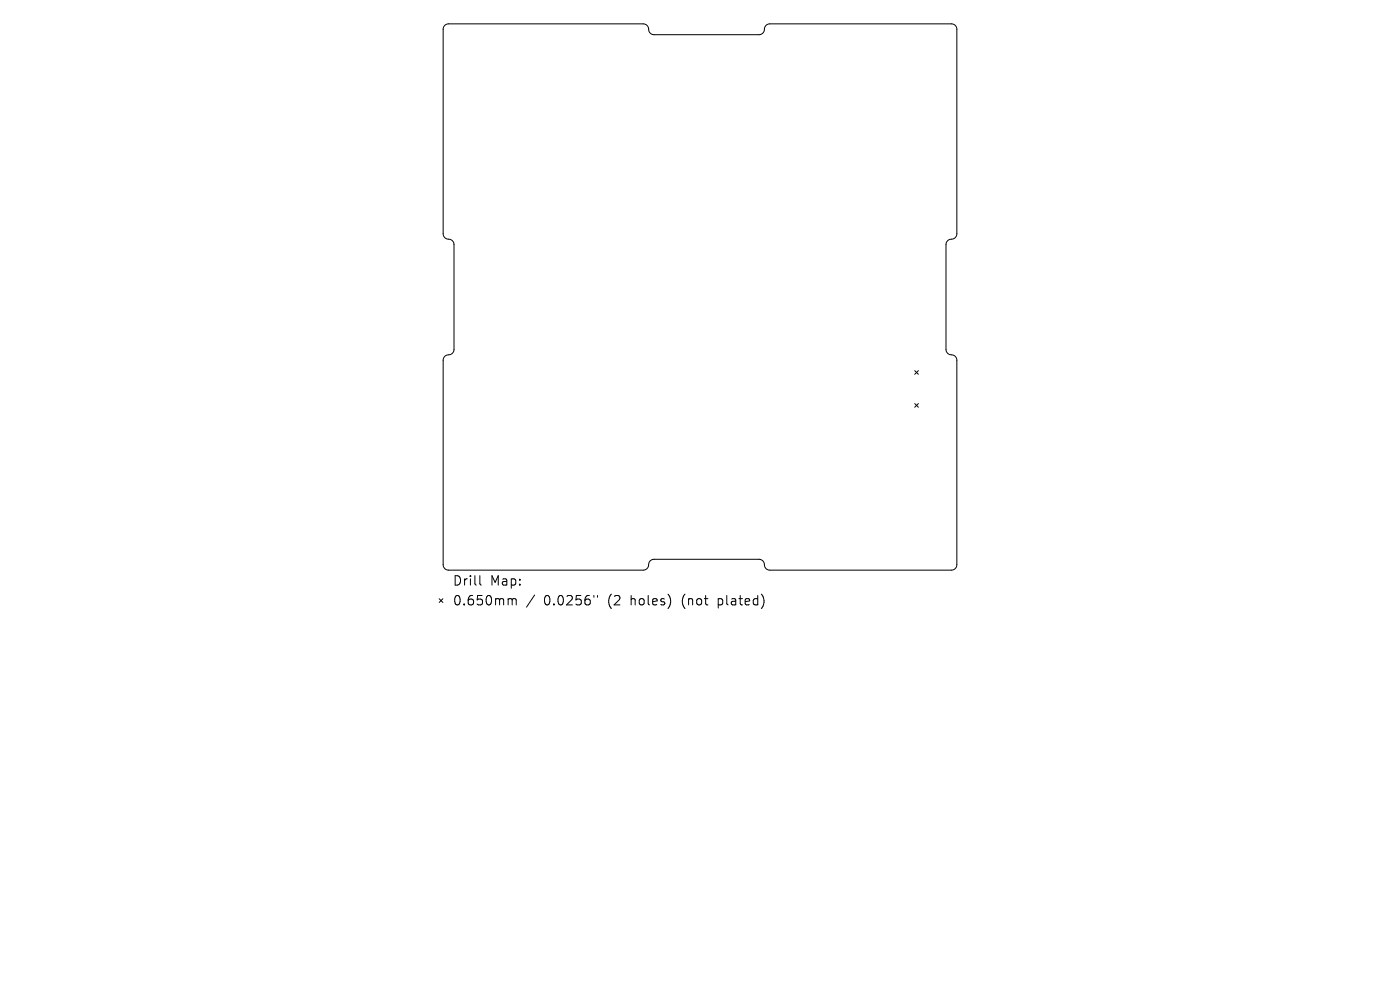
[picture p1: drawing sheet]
<svg xmlns="http://www.w3.org/2000/svg" width="297mm" height="210mm" viewBox="0 0 297 210" stroke-linecap="round" stroke-linejoin="round" font-family="sans-serif">
<defs><g id="words">
<g font-size="2.8">
<text x="96" y="124.5">Drill</text>
<text x="104" y="124.5">Map:</text>
<text x="96" y="128.7">0.650mm</text>
<text x="115.4" y="128.7">0.0256&quot;</text>
<text x="129.1" y="128.7">(2</text>
<text x="134.1" y="128.7">holes)</text>
<text x="145.1" y="128.7">(not</text>
<text x="153" y="128.7">plated)</text>
</g>
</g></defs>
<g fill="none" stroke="#000" stroke-width=".21">
<path d="M94.4 5.4l.8-.3h41.3a1.33 1.33 0 0 1 1.2 1.5l.4 .6 .7 .2h22.2a1.33 1.33 0 0 0 1.2-1.6l.5-.5 .6-.2h38.5a1.15 1.15 0 0 1 1.2 1.1v43.4a1.33 1.33 0 0 1-1.6 1.2l-.5 .4-.2 .7v22.2a1.33 1.33 0 0 0 1.5 1.2l.6 .5 .2 .6v43.4a1.15 1.15 0 0 1-1.2 1.1h-38.5a1.33 1.33 0 0 1-1.2-1.5l-.4-.6-.7-.2h-22.2a1.33 1.33 0 0 0-1.3 1.6l-.4 .5-.6 .2h-41.3a1.15 1.15 0 0 1-1.2-1.1v-43.4a1.33 1.33 0 0 1 1.6-1.2l.5-.4 .2-.7v-22.2a1.33 1.33 0 0 0-1.5-1.2l-.6-.5-.2-.6v-43.4zM194.1 78.6l.7 .8M194.8 78.6l-.7 .8M194.1 85.6l.7 .8M194.8 85.6l-.7 .8M93.2 127l.8 .8M94 127l-.8 .8M101.8 122.1v1.7l.3 .3M108.1 127h.3l.3 .3M108.7 127.3l.2-.3 .5 .1 .1 1.2M108.7 127.3v1M113.4 126.2l-1.7 2.6"/>
<path d="M126 126.3v.4M126.8 126.3v.4"/>
</g>
<use href="#words"/>
</svg>
